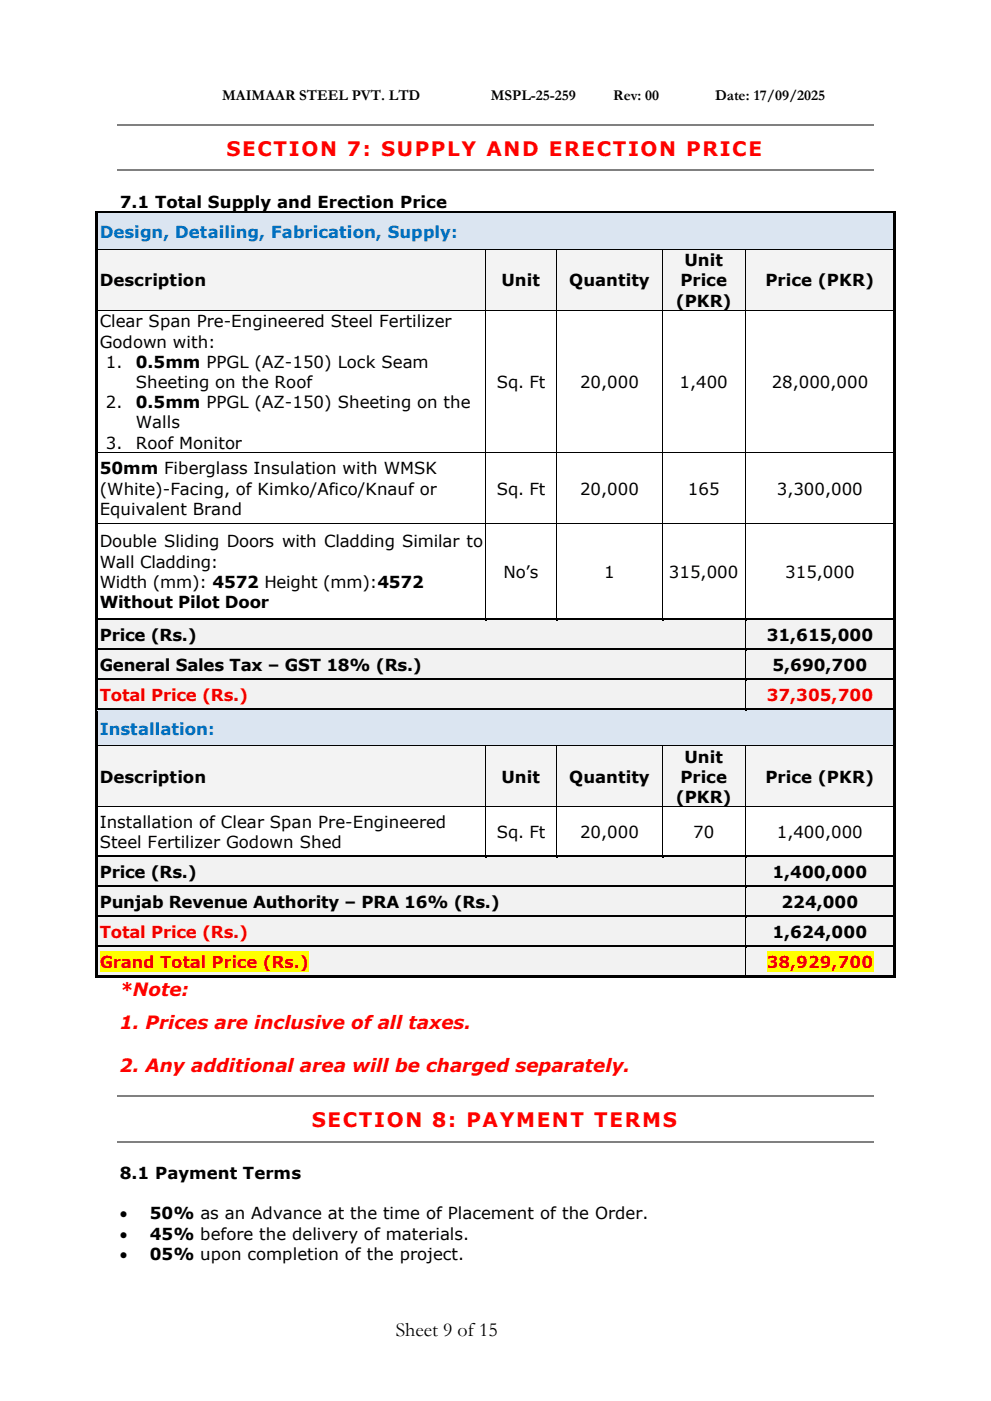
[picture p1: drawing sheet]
<svg xmlns="http://www.w3.org/2000/svg" width="210mm" height="297mm" viewBox="0 0 210 297" stroke-linecap="round" stroke-linejoin="round" font-family="sans-serif">
<defs><g id="words">
<g font-size="4.2" fill="#f00">
<text x="48" y="33">SECTION 7: SUPPLY AND ERECTION PRICE</text>
<text x="66.1" y="238.8">SECTION 8: PAYMENT TERMS</text>
</g>
<text font-size="4.2" x="83.9" y="283.2">Sheet 9 of15</text>
<g font-size="3.9" fill="#f00">
<text x="25.4" y="211.1">*Note:</text>
<text x="25.4" y="218.1">1. Prices are inclusive of all taxes.</text>
<text x="25.4" y="227.1">2. Any additional area will be charged separately.</text>
</g>
<g font-size="3.5">
<text x="25.4" y="44">7.1 Total Supply and Erection Price</text>
<text x="145.1" y="56.4">Unit</text>
<text x="21.1" y="60.7">Description</text>
<text x="106.3" y="60.7">Unit</text>
<text x="120.7" y="60.7">Quantity</text>
<text x="143.2" y="65">(PKR)</text>
<text x="144.2" y="60.7">Price</text>
<text x="162.3" y="60.7">Price (PKR)</text>
<text x="21.1" y="69.3">Clear Span Pre-Engineered Steel Fertilizer</text>
<text x="21.1" y="73.7">Godown with:</text>
<text x="22.4" y="77.9">1.</text>
<text x="28.8" y="77.9">0.5mm PPGL (AZ-150) Lock Seam</text>
<text x="28.8" y="82.2">Sheeting on the Roof</text>
<text x="105.3" y="82.2">Sq. Ft</text>
<text x="123" y="82.2">20,000</text>
<text x="144" y="82.2">1,400</text>
<text x="163.6" y="82.2">28,000,000</text>
<text x="22.4" y="86.5">2.</text>
<text x="28.8" y="86.5">0.5mm PPGL (AZ-150) Sheeting on the</text>
<text x="22.4" y="95.1">3.</text>
<text x="28.8" y="90.8">Walls</text>
<text x="28.8" y="95.1">Roof Monitor</text>
<text x="21.1" y="100.6">50mm Fiberglass Insulation with WMSK</text>
<text x="21.1" y="104.8">(White)-Facing, of Kimko/Afico/Knauf or</text>
<text x="105.3" y="104.8">Sq. Ft</text>
<text x="123" y="104.8">20,000</text>
<text x="145.8" y="104.8">165</text>
<text x="164.7" y="104.8">3,300,000</text>
<text x="21.1" y="109.1">Equivalent Brand</text>
<text x="21.1" y="116">Double Sliding Doors with Cladding Similar to</text>
<text x="21.1" y="120.3">Wall Cladding:</text>
<text x="21.1" y="124.6">Width (mm): 4572 Height (mm):4572</text>
<text x="106.7" y="122.4">No’s</text>
<text x="128.1" y="122.4">1</text>
<text x="141.8" y="122.4">315,000</text>
<text x="166.4" y="122.4">315,000</text>
<text x="21.1" y="128.8">Without Pilot Door</text>
<text x="21.1" y="135.8">Price (Rs.)</text>
<text x="162.5" y="135.8">31,615,000</text>
<text x="21.1" y="142.2">General Sales Tax – GST 18% (Rs.)</text>
<text x="163.7" y="142.2">5,690,700</text>
<text x="145.1" y="161.7">Unit</text>
<text x="21.1" y="166">Description</text>
<text x="106.3" y="166">Unit</text>
<text x="120.7" y="166">Quantity</text>
<text x="144.2" y="166">Price</text>
<text x="162.3" y="166">Price (PKR)</text>
<text x="143.2" y="170.2">(PKR)</text>
<text x="21.1" y="175.4">Installation of Clear Span Pre-Engineered</text>
<text x="21.1" y="179.7">Steel Fertilizer Godown Shed</text>
<text x="105.3" y="177.6">Sq. Ft</text>
<text x="123" y="177.6">20,000</text>
<text x="146.9" y="177.6">70</text>
<text x="164.7" y="177.6">1,400,000</text>
<text x="21.1" y="186.1">Price (Rs.)</text>
<text x="163.7" y="186.1">1,400,000</text>
<text x="21.1" y="192.4">Punjab Revenue Authority – PRA 16% (Rs.)</text>
<text x="165.6" y="192.4">224,000</text>
<text x="163.7" y="198.8">1,624,000</text>
<text x="25.4" y="249.8">8.1 Payment Terms</text>
<text x="25.4" y="258.4">•</text>
<text x="25.4" y="262.7">•</text>
<text x="31.8" y="258.4">50% as an Advance at the time of Placement of the Order.</text>
<text x="31.8" y="262.7">45% before the delivery of materials.</text>
<text x="25.4" y="267">•</text>
<text x="31.8" y="267">05% upon completion of the project.</text>
</g>
<g font-size="3.5" fill="#0070c0">
<text x="21.1" y="50.5">Design, Detailing, Fabrication, Supply:</text>
<text x="21.1" y="155.7">Installation:</text>
</g>
<g font-size="3.5" fill="#e00">
<text x="21.1" y="148.5">Total Price (Rs.)</text>
<text x="162.5" y="148.5">37,305,700</text>
<text x="21.1" y="198.8">Total Price (Rs.)</text>
<text x="21.1" y="205.1">Grand Total Price (Rs.)</text>
<text x="162.5" y="205.1">38,929,700</text>
</g>
<g font-size="3.2">
<text x="47.1" y="21.3">MAIMAAR STEEL PVT. LTD</text>
<text x="104" y="21.3">MSPL-25-259</text>
<text x="130" y="21.3">Rev: 00</text>
<text x="151.6" y="21.3">Date: 17/09/2025</text>
</g>
</g></defs>
<path d="M24.9 26.5h160.3M24.9 36.1h160.3" fill="none" stroke="#808080" stroke-width=".25"/>
<g fill="#dbe5f1">
<path d="M20.8 45.3h168.6v7.5h-168.6z" fill-rule="evenodd"/>
<path d="M21.1 46.9h167.9v4.3h-167.9z" fill-rule="evenodd"/>
</g>
<g fill="#000">
<path d="M20.2 44.8h.5v.5h-.5z" fill-rule="evenodd"/>
<path d="M20.2 44.8h.5v.5h-.5z" fill-rule="evenodd"/>
<path d="M20.2 45.3h.5v7.5h-.5z" fill-rule="evenodd"/>
<path d="M20.7 44.8h168.7v.5h-168.7z" fill-rule="evenodd"/>
<path d="M189.4 44.8h.5v.5h-.5z" fill-rule="evenodd"/>
<path d="M189.4 44.8h.5v.5h-.5z" fill-rule="evenodd"/>
<path d="M189.4 45.3h.5v7.5h-.5z" fill-rule="evenodd"/>
</g>
<path d="M20.7 45.3h168.7" fill="none" stroke="#dbe5f1" stroke-width=".21"/>
<g fill="#f3f3f3">
<path d="M20.8 52.8h82.1v12.9h-82.1z" fill-rule="evenodd"/>
<path d="M21.1 57.2h81.2v4.2h-81.2z" fill-rule="evenodd"/>
<path d="M103 52.8h14.9v12.9h-14.9z" fill-rule="evenodd"/>
<path d="M103.6 57.2h13.7v4.2h-13.7z" fill-rule="evenodd"/>
<path d="M118 52.8h22.4v12.9h-22.4z" fill-rule="evenodd"/>
<path d="M118.6 57.2h21.2v4.2h-21.2z" fill-rule="evenodd"/>
<path d="M140.5 52.8h17.4v12.9h-17.4z" fill-rule="evenodd"/>
<path d="M141.1 52.8h16.2v4.4h-16.2z" fill-rule="evenodd"/>
<path d="M141.1 57.2h16.2v4.2h-16.2z" fill-rule="evenodd"/>
<path d="M141.1 61.4h16.2v4.3h-16.2z" fill-rule="evenodd"/>
<path d="M158 52.8h31.4v12.9h-31.4z" fill-rule="evenodd"/>
<path d="M158.6 57.2h30.4v4.2h-30.4z" fill-rule="evenodd"/>
</g>
<g fill="#000">
<path d="M20.2 52.8h.5z" fill-rule="evenodd"/>
<path d="M102.9 52.8h.1z" fill-rule="evenodd"/>
<path d="M117.9 52.8h.1z" fill-rule="evenodd"/>
<path d="M140.4 52.8h.1z" fill-rule="evenodd"/>
<path d="M157.9 52.8h.1z" fill-rule="evenodd"/>
<path d="M189.4 52.8h.5z" fill-rule="evenodd"/>
<path d="M20.2 52.8h.5v12.9h-.5z" fill-rule="evenodd"/>
<path d="M20.2 65.7l.5 .1z" fill-rule="evenodd"/>
<path d="M102.9 65.7l.1 .1z" fill-rule="evenodd"/>
<path d="M117.9 65.7l.1 .1z" fill-rule="evenodd"/>
<path d="M140.4 65.7l.1 .1z" fill-rule="evenodd"/>
<path d="M157.9 65.7l.1 .1z" fill-rule="evenodd"/>
<path d="M189.4 52.8h.5v12.9h-.5z" fill-rule="evenodd"/>
<path d="M189.4 65.7l.5 .1z" fill-rule="evenodd"/>
<path d="M20.2 65.8h.5v30h-.5z" fill-rule="evenodd"/>
<path d="M20.2 95.8l.5 .1z" fill-rule="evenodd"/>
<path d="M102.9 95.8l.1 .1z" fill-rule="evenodd"/>
<path d="M117.9 95.8l.1 .1z" fill-rule="evenodd"/>
<path d="M140.4 95.8l.1 .1z" fill-rule="evenodd"/>
<path d="M157.9 95.8l.1 .1z" fill-rule="evenodd"/>
<path d="M189.4 65.8h.5v30h-.5z" fill-rule="evenodd"/>
<path d="M189.4 95.8l.5 .1z" fill-rule="evenodd"/>
<path d="M20.2 95.9h.5v15h-.5z" fill-rule="evenodd"/>
<path d="M20.2 110.9l.5 .1z" fill-rule="evenodd"/>
<path d="M102.9 110.9l.1 .1z" fill-rule="evenodd"/>
<path d="M117.9 110.9l.1 .1z" fill-rule="evenodd"/>
<path d="M140.4 110.9l.1 .1z" fill-rule="evenodd"/>
<path d="M157.9 110.9l.1 .1z" fill-rule="evenodd"/>
<path d="M189.4 95.9h.5v15h-.5z" fill-rule="evenodd"/>
<path d="M189.4 110.9l.5 .1z" fill-rule="evenodd"/>
<path d="M20.2 111h.5v20h-.5z" fill-rule="evenodd"/>
<path d="M189.4 111h.5v20h-.5z" fill-rule="evenodd"/>
</g>
<g fill="none" stroke="#000" stroke-width=".21">
<path d="M20.7 52.8h82.2M102.9 52.8v12.9M103 52.8h14.9M117.9 52.8v12.9M118 52.8h22.4M140.4 52.8v12.9M140.5 52.8h17.4M157.9 52.8v12.9M158 52.8h31.4M20.7 65.8h82.2M102.9 65.8v30M103 65.8h14.9"/>
<path d="M117.9 65.8v30M118 65.8h22.4M140.4 65.8v30M140.5 65.8h17.4M157.9 65.8v30M158 65.8h31.4M20.7 95.9h82.2M102.9 95.9v15M103 95.9h14.9M117.9 95.9v15M118 95.9h22.4M140.4 95.9v15"/>
<path d="M140.5 95.9h17.4M157.9 95.9v15M158 95.9h31.4M20.7 111h82.2M102.9 111v20M103 111h14.9M117.9 111v20M118 111h22.4M140.4 111v20M140.5 111h17.4M157.9 111v20M158 111h31.4"/>
</g>
<g fill="#f2f2f2">
<path d="M20.8 131.5h137.1v5.8h-137.1z" fill-rule="evenodd"/>
<path d="M21.1 132.3h136.2v4.3h-136.2z" fill-rule="evenodd"/>
<path d="M158 131.5h31.4v5.8h-31.4z" fill-rule="evenodd"/>
<path d="M158.6 132.3h30.4v4.3h-30.4z" fill-rule="evenodd"/>
</g>
<g fill="#000">
<path d="M20.2 131h.5v.5h-.5z" fill-rule="evenodd"/>
<path d="M20.7 131h82.2v.5h-82.2z" fill-rule="evenodd"/>
</g>
<path d="M20.7 131.5h82.2" fill="none" stroke="#f2f2f2" stroke-width=".21"/>
<path d="M102.9 131.5h.5z" fill-rule="evenodd" fill="#f2f2f2"/>
<g fill="#000">
<path d="M102.9 131h.5v.5h-.5z" fill-rule="evenodd"/>
<path d="M103.4 131h14.5v.5h-14.5z" fill-rule="evenodd"/>
</g>
<path d="M103.4 131.5h14.5" fill="none" stroke="#f2f2f2" stroke-width=".21"/>
<path d="M117.9 131.5h.5z" fill-rule="evenodd" fill="#f2f2f2"/>
<g fill="#000">
<path d="M117.9 131h.5v.5h-.5z" fill-rule="evenodd"/>
<path d="M118.4 131h22v.5h-22z" fill-rule="evenodd"/>
</g>
<path d="M118.4 131.5h22" fill="none" stroke="#f2f2f2" stroke-width=".21"/>
<path d="M140.4 131.5h.5z" fill-rule="evenodd" fill="#f2f2f2"/>
<g fill="#000">
<path d="M140.4 131h.5v.5h-.5z" fill-rule="evenodd"/>
<path d="M140.9 131h17v.5h-17z" fill-rule="evenodd"/>
</g>
<path d="M140.9 131.5h17" fill="none" stroke="#f2f2f2" stroke-width=".21"/>
<path d="M158 131.5h.4z" fill-rule="evenodd" fill="#f2f2f2"/>
<g fill="#000">
<path d="M20.2 131.5h.5v5.8h-.5z" fill-rule="evenodd"/>
<path d="M157.9 131h.5v.5h-.5z" fill-rule="evenodd"/>
<path d="M158.4 131h31v.5h-31z" fill-rule="evenodd"/>
<path d="M189.4 131h.5v.5h-.5z" fill-rule="evenodd"/>
<path d="M189.4 131.5h.5v5.8h-.5z" fill-rule="evenodd"/>
</g>
<path d="M158.4 131.5h31" fill="none" stroke="#f2f2f2" stroke-width=".21"/>
<path d="M157.9 131.5v5.8" fill="none" stroke="#000" stroke-width=".21"/>
<g fill="#f2f2f2">
<path d="M20.8 137.9h137.1v5.8h-137.1z" fill-rule="evenodd"/>
<path d="M21.1 138.6h136.2v4.3h-136.2z" fill-rule="evenodd"/>
<path d="M158 137.9h31.4v5.8h-31.4z" fill-rule="evenodd"/>
<path d="M158.6 138.6h30.4v4.3h-30.4z" fill-rule="evenodd"/>
</g>
<g fill="#000">
<path d="M20.2 137.3h.5v.6h-.5z" fill-rule="evenodd"/>
<path d="M20.7 137.3h137.2v.6h-137.2z" fill-rule="evenodd"/>
</g>
<path d="M20.7 137.9h137.2" fill="none" stroke="#f2f2f2" stroke-width=".21"/>
<path d="M158 137.9h.4z" fill-rule="evenodd" fill="#f2f2f2"/>
<g fill="#000">
<path d="M157.9 137.3h.5v.6h-.5z" fill-rule="evenodd"/>
<path d="M158.4 137.3h31v.6h-31z" fill-rule="evenodd"/>
<path d="M189.4 137.3h.5v.6h-.5z" fill-rule="evenodd"/>
<path d="M20.2 137.9h.5v5.8h-.5z" fill-rule="evenodd"/>
<path d="M189.4 137.9h.5v5.8h-.5z" fill-rule="evenodd"/>
</g>
<path d="M158.4 137.9h31" fill="none" stroke="#f2f2f2" stroke-width=".21"/>
<path d="M157.9 137.9v5.8" fill="none" stroke="#000" stroke-width=".21"/>
<g fill="#f2f2f2">
<path d="M20.8 144.2h137.1v5.8h-137.1z" fill-rule="evenodd"/>
<path d="M21.1 145h136.2v4.3h-136.2z" fill-rule="evenodd"/>
<path d="M158 144.2h31.4v5.8h-31.4z" fill-rule="evenodd"/>
<path d="M158.6 145h30.4v4.3h-30.4z" fill-rule="evenodd"/>
</g>
<g fill="#000">
<path d="M20.2 143.7h.5v.5h-.5z" fill-rule="evenodd"/>
<path d="M20.7 143.7h137.2v.5h-137.2z" fill-rule="evenodd"/>
</g>
<path d="M20.7 144.2h137.2" fill="none" stroke="#f2f2f2" stroke-width=".21"/>
<path d="M158 144.2h.4z" fill-rule="evenodd" fill="#f2f2f2"/>
<g fill="#000">
<path d="M20.2 144.2h.5v5.8h-.5z" fill-rule="evenodd"/>
<path d="M157.9 143.7h.5v.5h-.5z" fill-rule="evenodd"/>
<path d="M158.4 143.7h31v.5h-31z" fill-rule="evenodd"/>
<path d="M189.4 143.7h.5v.5h-.5z" fill-rule="evenodd"/>
<path d="M189.4 144.2h.5v5.8h-.5z" fill-rule="evenodd"/>
</g>
<path d="M158.4 144.2h31" fill="none" stroke="#f2f2f2" stroke-width=".21"/>
<path d="M157.9 144.2v5.8" fill="none" stroke="#000" stroke-width=".21"/>
<g fill="#dbe5f1">
<path d="M20.8 150.6h168.6v7.4h-168.6z" fill-rule="evenodd"/>
<path d="M21.1 152.2h167.9v4.2h-167.9z" fill-rule="evenodd"/>
</g>
<g fill="#000">
<path d="M20.2 150h.5v.6h-.5z" fill-rule="evenodd"/>
<path d="M20.7 150h137.2v.6h-137.2z" fill-rule="evenodd"/>
</g>
<path d="M20.7 150.6h137.2" fill="none" stroke="#dbe5f1" stroke-width=".21"/>
<path d="M157.9 150.6h.5z" fill-rule="evenodd" fill="#dbe5f1"/>
<g fill="#000">
<path d="M20.2 150.6h.5v7.4h-.5z" fill-rule="evenodd"/>
<path d="M157.9 150h.5v.6h-.5z" fill-rule="evenodd"/>
<path d="M158.4 150h31v.6h-31z" fill-rule="evenodd"/>
<path d="M189.4 150h.5v.6h-.5z" fill-rule="evenodd"/>
<path d="M189.4 150.6h.5v7.4h-.5z" fill-rule="evenodd"/>
</g>
<path d="M158.4 150.6h31" fill="none" stroke="#dbe5f1" stroke-width=".21"/>
<g fill="#f3f3f3">
<path d="M20.8 158.1h82.1v12.9h-82.1z" fill-rule="evenodd"/>
<path d="M21.1 162.4h81.2v4.3h-81.2z" fill-rule="evenodd"/>
<path d="M103 158.1h14.9v12.9h-14.9z" fill-rule="evenodd"/>
<path d="M103.6 162.4h13.7v4.3h-13.7z" fill-rule="evenodd"/>
<path d="M118 158.1h22.4v12.9h-22.4z" fill-rule="evenodd"/>
<path d="M118.6 162.4h21.2v4.3h-21.2z" fill-rule="evenodd"/>
<path d="M140.5 158.1h17.4v12.9h-17.4z" fill-rule="evenodd"/>
<path d="M141.1 158.1h16.2v4.3h-16.2z" fill-rule="evenodd"/>
<path d="M141.1 162.4h16.2v4.3h-16.2z" fill-rule="evenodd"/>
<path d="M141.1 166.7h16.2v4.3h-16.2z" fill-rule="evenodd"/>
<path d="M158 158.1h31.4v12.9h-31.4z" fill-rule="evenodd"/>
<path d="M158.6 162.4h30.4v4.3h-30.4z" fill-rule="evenodd"/>
</g>
<g fill="#000">
<path d="M20.2 158l.5 .1z" fill-rule="evenodd"/>
<path d="M102.9 158l.1 .1z" fill-rule="evenodd"/>
<path d="M117.9 158l.1 .1z" fill-rule="evenodd"/>
<path d="M140.4 158l.1 .1z" fill-rule="evenodd"/>
<path d="M157.9 158l.1 .1z" fill-rule="evenodd"/>
<path d="M189.4 158l.5 .1z" fill-rule="evenodd"/>
<path d="M20.2 158.1h.5v12.9h-.5z" fill-rule="evenodd"/>
<path d="M20.2 171l.5 .1z" fill-rule="evenodd"/>
<path d="M102.9 171l.1 .1z" fill-rule="evenodd"/>
<path d="M117.9 171l.1 .1z" fill-rule="evenodd"/>
<path d="M140.4 171l.1 .1z" fill-rule="evenodd"/>
<path d="M157.9 171l.1 .1z" fill-rule="evenodd"/>
<path d="M189.4 158.1h.5v12.9h-.5z" fill-rule="evenodd"/>
<path d="M189.4 171l.5 .1z" fill-rule="evenodd"/>
<path d="M20.2 171.1h.5v10.2h-.5z" fill-rule="evenodd"/>
<path d="M189.4 171.1h.5v10.2h-.5z" fill-rule="evenodd"/>
</g>
<g fill="none" stroke="#000" stroke-width=".21">
<path d="M20.7 158h82.2v13M103 158h14.9v13M118 158h22.4v13M140.5 158h17.4v13M158 158h31.4M20.7 171h82.2M102.9 171.1v10.2M103 171h14.9M117.9 171.1v10.2M118 171h22.4M140.4 171.1v10.2M140.5 171h17.4"/>
<path d="M157.9 171.1v10.2M158 171h31.4"/>
</g>
<g fill="#f2f2f2">
<path d="M20.8 181.8h137.1v5.8h-137.1z" fill-rule="evenodd"/>
<path d="M21.1 182.5h136.2v4.3h-136.2z" fill-rule="evenodd"/>
<path d="M158 181.8h31.4v5.8h-31.4z" fill-rule="evenodd"/>
<path d="M158.6 182.5h30.4v4.3h-30.4z" fill-rule="evenodd"/>
</g>
<g fill="#000">
<path d="M20.2 181.3h.5v.5h-.5z" fill-rule="evenodd"/>
<path d="M20.7 181.3h82.2v.5h-82.2z" fill-rule="evenodd"/>
</g>
<path d="M20.7 181.8h82.2" fill="none" stroke="#f2f2f2" stroke-width=".21"/>
<path d="M102.9 181.8h.5z" fill-rule="evenodd" fill="#f2f2f2"/>
<g fill="#000">
<path d="M102.9 181.3h.5v.5h-.5z" fill-rule="evenodd"/>
<path d="M103.4 181.3h14.5v.5h-14.5z" fill-rule="evenodd"/>
</g>
<path d="M103.4 181.8h14.5" fill="none" stroke="#f2f2f2" stroke-width=".21"/>
<path d="M117.9 181.8h.5z" fill-rule="evenodd" fill="#f2f2f2"/>
<g fill="#000">
<path d="M117.9 181.3h.5v.5h-.5z" fill-rule="evenodd"/>
<path d="M118.4 181.3h22v.5h-22z" fill-rule="evenodd"/>
</g>
<path d="M118.4 181.8h22" fill="none" stroke="#f2f2f2" stroke-width=".21"/>
<path d="M140.4 181.8h.5z" fill-rule="evenodd" fill="#f2f2f2"/>
<g fill="#000">
<path d="M140.4 181.3h.5v.5h-.5z" fill-rule="evenodd"/>
<path d="M140.9 181.3h17v.5h-17z" fill-rule="evenodd"/>
</g>
<path d="M140.9 181.8h17" fill="none" stroke="#f2f2f2" stroke-width=".21"/>
<path d="M158 181.8h.4z" fill-rule="evenodd" fill="#f2f2f2"/>
<g fill="#000">
<path d="M20.2 181.8h.5v5.8h-.5z" fill-rule="evenodd"/>
<path d="M157.9 181.3h.5v.5h-.5z" fill-rule="evenodd"/>
<path d="M158.4 181.3h31v.5h-31z" fill-rule="evenodd"/>
<path d="M189.4 181.3h.5v.5h-.5z" fill-rule="evenodd"/>
<path d="M189.4 181.8h.5v5.8h-.5z" fill-rule="evenodd"/>
</g>
<path d="M158.4 181.8h31" fill="none" stroke="#f2f2f2" stroke-width=".21"/>
<path d="M157.9 181.8v5.8" fill="none" stroke="#000" stroke-width=".21"/>
<g fill="#f2f2f2">
<path d="M20.8 188.1h137.1v5.9h-137.1z" fill-rule="evenodd"/>
<path d="M21.1 188.9h136.2v4.3h-136.2z" fill-rule="evenodd"/>
<path d="M158 188.1h31.4v5.9h-31.4z" fill-rule="evenodd"/>
<path d="M158.6 188.9h30.4v4.3h-30.4z" fill-rule="evenodd"/>
</g>
<g fill="#000">
<path d="M20.2 187.6h.5v.6h-.5z" fill-rule="evenodd"/>
<path d="M20.7 187.6h137.2v.5h-137.2z" fill-rule="evenodd"/>
</g>
<path d="M20.7 188.1h137.2" fill="none" stroke="#f2f2f2" stroke-width=".21"/>
<path d="M158 188.1l.4 .1z" fill-rule="evenodd" fill="#f2f2f2"/>
<g fill="#000">
<path d="M20.2 188.2h.5v5.8h-.5z" fill-rule="evenodd"/>
<path d="M157.9 187.6h.5v.5h-.5z" fill-rule="evenodd"/>
<path d="M158.4 187.6h31v.5h-31z" fill-rule="evenodd"/>
<path d="M189.4 187.6h.5v.6h-.5z" fill-rule="evenodd"/>
<path d="M189.4 188.2h.5v5.8h-.5z" fill-rule="evenodd"/>
</g>
<path d="M158.4 188.1h31" fill="none" stroke="#f2f2f2" stroke-width=".21"/>
<path d="M157.9 188.2v5.8" fill="none" stroke="#000" stroke-width=".21"/>
<g fill="#f2f2f2">
<path d="M20.8 194.5h137.1v5.8h-137.1z" fill-rule="evenodd"/>
<path d="M21.1 195.2h136.2v4.3h-136.2z" fill-rule="evenodd"/>
<path d="M158 194.5h31.4v5.8h-31.4z" fill-rule="evenodd"/>
<path d="M158.6 195.2h30.4v4.3h-30.4z" fill-rule="evenodd"/>
</g>
<g fill="#000">
<path d="M20.2 194h.5v.5h-.5z" fill-rule="evenodd"/>
<path d="M20.7 194h137.2v.5h-137.2z" fill-rule="evenodd"/>
</g>
<path d="M20.7 194.5h137.2" fill="none" stroke="#f2f2f2" stroke-width=".21"/>
<path d="M158 194.5h.4z" fill-rule="evenodd" fill="#f2f2f2"/>
<g fill="#000">
<path d="M157.9 194h.5v.5h-.5z" fill-rule="evenodd"/>
<path d="M158.4 194h31v.5h-31z" fill-rule="evenodd"/>
<path d="M189.4 194h.5v.5h-.5z" fill-rule="evenodd"/>
<path d="M20.2 194.5h.5v5.8h-.5z" fill-rule="evenodd"/>
<path d="M189.4 194.5h.5v5.8h-.5z" fill-rule="evenodd"/>
</g>
<path d="M158.4 194.5h31" fill="none" stroke="#f2f2f2" stroke-width=".21"/>
<path d="M157.9 194.5v5.8" fill="none" stroke="#000" stroke-width=".21"/>
<g fill="#f2f2f2">
<path d="M20.8 200.8h137.1v5.9h-137.1z" fill-rule="evenodd"/>
<path d="M21.1 201.6h136.2v4.3h-136.2z" fill-rule="evenodd"/>
</g>
<path d="M21.1 201.6h44.3v4.3h-44.3z" fill-rule="evenodd" fill="#ff0"/>
<g fill="#f2f2f2">
<path d="M158 200.8h31.4v5.9h-31.4z" fill-rule="evenodd"/>
<path d="M158.6 201.6h30.4v4.3h-30.4z" fill-rule="evenodd"/>
</g>
<path d="M162.5 201.6h22.6v4.3h-22.6z" fill-rule="evenodd" fill="#ff0"/>
<g fill="#000">
<path d="M20.2 200.3h.5v.6h-.5z" fill-rule="evenodd"/>
<path d="M20.7 200.3h137.2v.5h-137.2z" fill-rule="evenodd"/>
</g>
<path d="M20.7 200.8h137.2" fill="none" stroke="#f2f2f2" stroke-width=".21"/>
<path d="M158 200.8l.4 .1z" fill-rule="evenodd" fill="#f2f2f2"/>
<g fill="#000">
<path d="M20.2 200.9h.5v5.7h-.5z" fill-rule="evenodd"/>
<path d="M20.2 206.6h.5v.5h-.5z" fill-rule="evenodd"/>
<path d="M20.2 206.6h.5v.5h-.5z" fill-rule="evenodd"/>
<path d="M20.7 206.6h137.2v.5h-137.2z" fill-rule="evenodd"/>
<path d="M157.9 200.3h.5v.5h-.5z" fill-rule="evenodd"/>
<path d="M157.9 206.6h.5v.5h-.5z" fill-rule="evenodd"/>
<path d="M158.4 200.3h31v.5h-31z" fill-rule="evenodd"/>
<path d="M158.4 206.6h31v.5h-31z" fill-rule="evenodd"/>
<path d="M189.4 200.3h.5v.6h-.5z" fill-rule="evenodd"/>
<path d="M189.4 200.9h.5v5.7h-.5z" fill-rule="evenodd"/>
<path d="M189.4 206.6h.5v.5h-.5z" fill-rule="evenodd"/>
<path d="M189.4 206.6h.5v.5h-.5z" fill-rule="evenodd"/>
</g>
<path d="M158.4 200.8h31" fill="none" stroke="#f2f2f2" stroke-width=".21"/>
<path d="M157.9 200.9v5.7" fill="none" stroke="#000" stroke-width=".21"/>
<path d="M24.9 232.3h160.3M24.9 241.9h160.3" fill="none" stroke="#808080" stroke-width=".25"/>
<use href="#words"/>
</svg>
